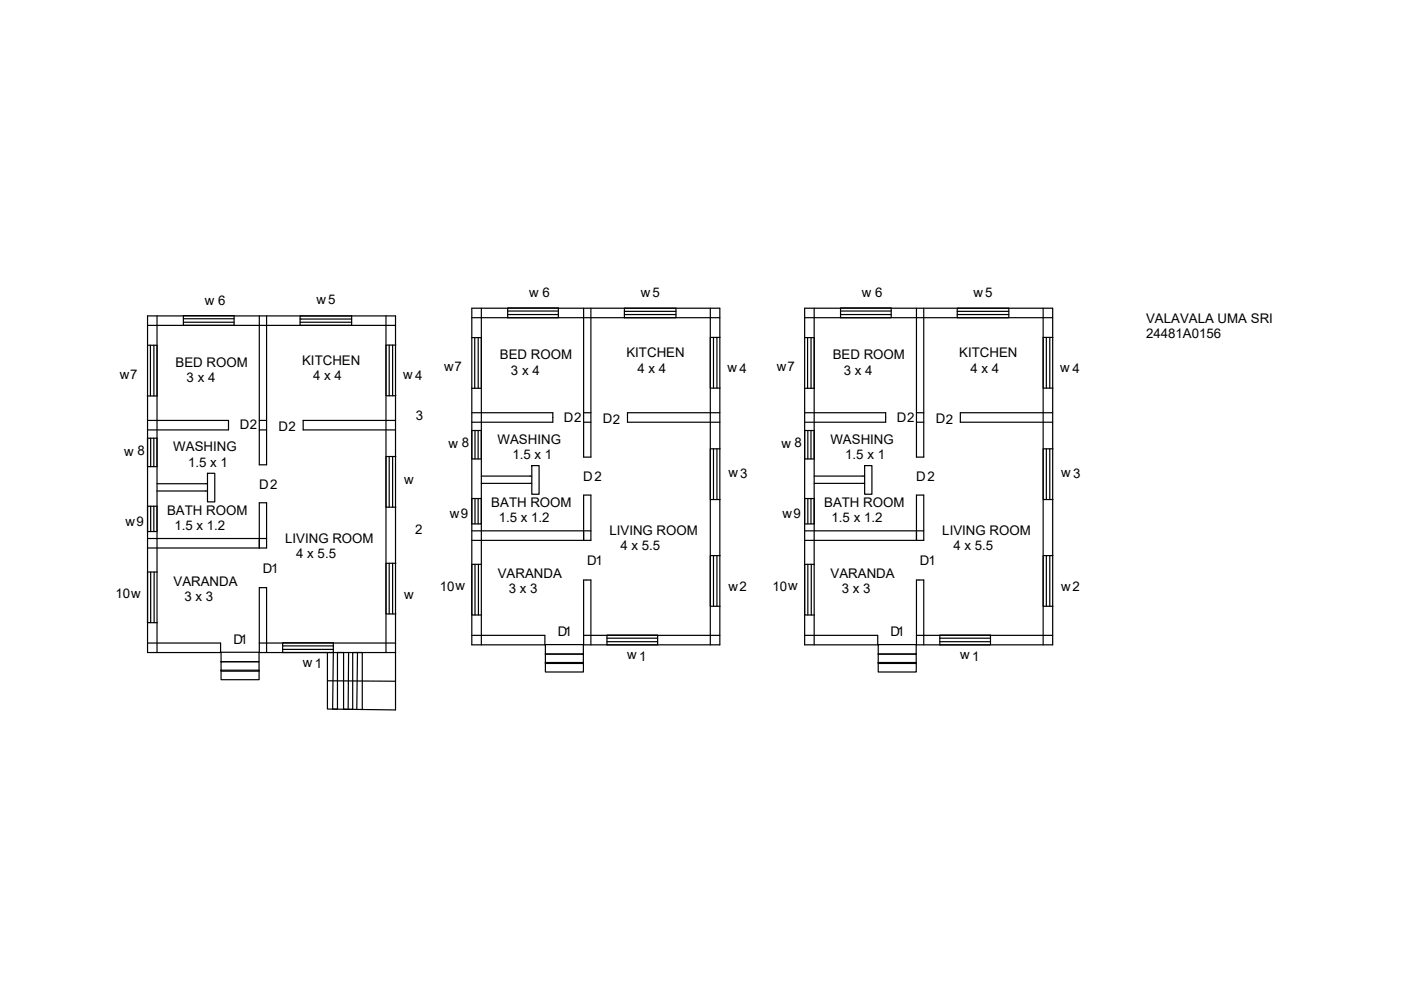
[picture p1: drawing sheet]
<svg xmlns="http://www.w3.org/2000/svg" width="297mm" height="210mm" viewBox="0 0 297 210" stroke-linecap="round" stroke-linejoin="round" font-family="sans-serif">
<defs><g id="words">
<g font-size="2.8">
<text x="43.4" y="64.7">w 6</text>
<text x="67.1" y="64.5">w5</text>
<text x="112.2" y="63">w 6</text>
<text x="135.8" y="62.9">w5</text>
<text x="182.8" y="63">w 6</text>
<text x="206.4" y="62.9">w5</text>
<text x="243" y="68.4">VALAVALA UMA SRI</text>
<text x="243" y="71.6">24481A0156</text>
<text x="37.2" y="77.8">BED ROOM</text>
<text x="64.1" y="77.4">KITCHEN</text>
<text x="106" y="76.2">BED ROOM</text>
<text x="132.8" y="75.7">KITCHEN</text>
<text x="176.6" y="76.2">BED ROOM</text>
<text x="203.4" y="75.7">KITCHEN</text>
<text x="25.4" y="80.4">w7</text>
<text x="39.6" y="81.1">3 x 4</text>
<text x="66.4" y="80.6">4 x 4</text>
<text x="85.5" y="80.5">w 4</text>
<text x="94.2" y="78.7">w7</text>
<text x="108.3" y="79.4">3 x 4</text>
<text x="135.2" y="79">4 x 4</text>
<text x="154.2" y="78.8">w 4</text>
<text x="164.7" y="78.7">w7</text>
<text x="178.9" y="79.4">3 x 4</text>
<text x="205.7" y="79">4 x 4</text>
<text x="224.8" y="78.8">w 4</text>
<text x="88.2" y="89.1">3</text>
<text x="119.6" y="89.4">D2</text>
<text x="127.8" y="89.8">D2</text>
<text x="190.1" y="89.4">D2</text>
<text x="198.4" y="89.8">D2</text>
<text x="36.7" y="95.7">WASHING</text>
<text x="50.8" y="91">D2</text>
<text x="59.1" y="91.4">D2</text>
<text x="95.1" y="95">w 8</text>
<text x="105.5" y="94.1">WASHING</text>
<text x="165.7" y="95">w 8</text>
<text x="176.1" y="94.1">WASHING</text>
<text x="26.4" y="96.6">w 8</text>
<text x="39.9" y="99">1.5 x 1</text>
<text x="108.6" y="97.3">1.5 x 1</text>
<text x="123.7" y="102">D2</text>
<text x="154.4" y="101">w3</text>
<text x="179.2" y="97.3">1.5 x 1</text>
<text x="194.2" y="102">D2</text>
<text x="225" y="101">w3</text>
<text x="54.9" y="103.6">D2</text>
<text x="85.7" y="102.7">w</text>
<text x="104.2" y="107.5">BATH ROOM</text>
<text x="174.7" y="107.5">BATH ROOM</text>
<text x="26.6" y="111.4">w9</text>
<text x="35.4" y="109.2">BATH ROOM</text>
<text x="37" y="112.4">1.5 x 1.2</text>
<text x="88" y="113.2">2</text>
<text x="95.4" y="109.8">w9</text>
<text x="105.7" y="110.8">1.5 x 1.2</text>
<text x="129.2" y="113.4">LIVING ROOM</text>
<text x="165.9" y="109.8">w9</text>
<text x="176.3" y="110.8">1.5 x 1.2</text>
<text x="199.8" y="113.4">LIVING ROOM</text>
<text x="60.5" y="115.1">LIVING ROOM</text>
<text x="62.8" y="118.3">4 x 5.5</text>
<text x="124.5" y="119.8">D1</text>
<text x="131.6" y="116.7">4 x 5.5</text>
<text x="195" y="119.8">D1</text>
<text x="202.1" y="116.7">4 x 5.5</text>
<text x="36.8" y="124.1">VARANDA</text>
<text x="55.7" y="121.5">D1</text>
<text x="93.2" y="125.2">10w</text>
<text x="105.5" y="122.5">VARANDA</text>
<text x="107.9" y="125.7">3 x 3</text>
<text x="154.4" y="125.3">w2</text>
<text x="163.8" y="125.2">10w</text>
<text x="176.1" y="122.5">VARANDA</text>
<text x="178.5" y="125.7">3 x 3</text>
<text x="225" y="125.3">w2</text>
<text x="24.5" y="126.9">10w</text>
<text x="39.1" y="127.4">3 x 3</text>
<text x="85.7" y="126.9">w</text>
<text x="49.5" y="136.5">D1</text>
<text x="118.3" y="134.9">D1</text>
<text x="188.8" y="134.9">D1</text>
<text x="64.2" y="141.5">w 1</text>
<text x="133" y="139.8">w 1</text>
<text x="203.6" y="139.8">w 1</text>
</g>
</g></defs>
<!-- layer: 0 -->
<g fill="none" stroke="#000" stroke-width=".25">
<path d="M31.3 73.2h2v10.8h-2.1M31.3 69h52.6M31.9 73.2v10.8M32.6 73.2v10.8M33.3 67v71.4M38.9 68.3h10.7M38.9 67.6h10.7M49.6 66.9h-10.7v2.1h10.7v-2M55 67v31.5h1.5v-31.5M63.6 67.6h11M63.6 68.3h11M63.8 67h-.2v2h11v-2"/>
<path d="M81.8 73.2v10.7h2.1M81.8 67v71.4M81.9 73.2h2M82.5 73.2v10.7M83.2 73.2v10.7M100 67.4h52.6M100 71.6h2.1v10.7h-2.1M100.7 71.6v10.7M101.4 71.6v10.7M102.1 65.3v71.4M107.6 66.7h10.8M107.6 66h10.8"/>
<path d="M118.4 65.3h-10.8v2.1h10.8v-2.1M123.7 65.3v31.6h1.6v-31.6M132.4 66h10.9M132.4 66.7h10.9M132.6 65.3h-.2v2.1h10.9v-2.1M150.6 71.5v10.8h2.1M150.6 65.3v71.4M150.7 71.5h2M151.3 71.5v10.8M152 71.5v10.8M170.6 67.4h52.6M170.6 71.6h2v10.7h-2.1"/>
<path d="M171.2 71.6v10.7M172 71.6v10.7M172.6 65.3v71.4M178.2 66.7h10.8M178.2 66h10.8M189 65.3h-10.8v2.1h10.8v-2.1M194.3 65.3v31.6h1.6v-31.6M203 66h10.9M203 66.7h10.9M203.1 65.3h-.1v2.1h10.9v-2.1M221.2 71.5v10.8h2.1M221.2 65.3v71.4"/>
<path d="M221.2 71.5h2.1M221.8 71.5v10.8M222.6 71.5v10.8M31.3 89.1h17.1v2.1h-17.1M31.9 92.9v6M32.6 92.9v6M33.3 92.9h-2v6h2M55 89.1h1.5M55 91.2h1.5M81.8 96.8v10.7h2.1M81.9 96.8h2M82.5 96.8v10.7"/>
<path d="M83.2 96.8v10.7M83.9 89.1h-19.6v2.1h19.6M100 87.5h17.2v2h-17.2M100.7 91.3v6M101.4 91.3v6M102.1 91.3h-2.1v6h2.1M112.8 98.7h1.5v6.1h-1.5zM123.7 87.5h1.6M123.7 89.5h1.6M150.6 95.2v10.7h2.1M150.7 95.2h2M151.3 95.2v10.7"/>
<path d="M152 95.2v10.7M152.6 87.5h-19.6v2h19.6M170.6 87.5h17.2v2h-17.2M171.3 91.3v6M171.9 91.3v6M172.6 91.3h-2v6h2M183.3 98.7h1.6v6.1h-1.6zM194.3 87.5h1.6M194.3 89.5h1.6M221.2 95.2v10.7h2.1M221.2 95.2h2.1M221.8 95.2v10.7"/>
<path d="M222.6 95.2v10.7M223.2 87.5h-19.6v2h19.6M31.3 107.3h2v5.4h-2zM31.3 116.2h25.2v-9.6h-1.5v9.6M31.3 114.2h25.2M31.9 107.3v5.4M32.6 107.3v5.4M33.3 104.1h10.7M33.3 102.6h10.7M44 100.3h1.5v6.1h-1.5zM81.8 119.4v10.8h2.1M81.9 119.4h2"/>
<path d="M82.5 119.4v10.8M83.2 119.4v10.8M100 119.7v10.7h2.1M100 105.7h2.1v5.4h-2.1zM100 114.6h25.3v-9.6h-1.6v9.6M100 112.6h25.3M100.1 119.7h2M100.7 105.7v5.4M100.7 119.7v10.7M101.4 105.7v5.4M101.4 119.7v10.7M102.1 102.5h10.7"/>
<path d="M102.1 100.9h10.7M150.6 117.8v10.7h2.1M150.7 117.8h2M151.3 117.8v10.7M152 117.8v10.7M170.6 119.7v10.7h2.1M170.6 105.7h2v5.4h-2zM170.6 114.6h25.3v-9.6h-1.6v9.6M170.6 112.6h25.3M170.7 119.7h2M171.3 105.7v5.4M171.3 119.7v10.7"/>
<path d="M171.9 105.7v5.4M172 119.7v10.7M172.6 102.5h10.7M172.6 100.9h10.7M221.2 117.8v10.7h2.1M221.2 117.8h2.1M221.8 117.8v10.7M222.6 117.8v10.7M31.3 121.3v10.7h2.1M31.3 136.3h15.5v2.1h-15.5v-71.4h52.6v83.5l-14.5-.2v-11.9M31.3 121.3h2.1M31.9 121.3v10.7"/>
<path d="M32.7 121.3v10.7M46.9 138.3h8v2h-8zM55 136.3h28.9M56.5 138.4v-13.8h-1.5v13.8h28.9M59.9 137.7h10.8M59.9 136.9h10.8M70.7 136.3h-10.8v2.1h10.8v-2.1M70.7 138.4l-.2 12h1.1v-12h1.2v12h2v-12h2v12M73.9 138.4l-.1 12M75.8 138.4l-.2 12M100 134.7h15.5v2h-15.5v-71.4h52.6v71.4h-28.9v-13.7h1.6v13.7M115.6 136.7h8.1v2h-8.1z"/>
<path d="M115.6 138.7h8.1v2h-8.1zM123.7 134.7h28.9M128.7 136.1h10.7M128.7 135.3h10.7M139.4 134.6h-10.7v2.1h10.7v-2M170.6 134.7h15.5v2h-15.5v-71.4h52.6v71.4h-28.9v-13.7h1.6v13.7M186.2 136.7h8.1v2h-8.1zM186.2 138.7h8.1v2h-8.1zM194.3 134.7h28.9M199.3 136.1h10.7M199.3 135.3h10.7M210 134.6h-10.7v2.1h10.7v-2"/>
<path d="M46.9 140.3h8v2h-8zM46.9 142.1h8v2h-8zM69.4 144.3l14.5 .1M115.6 140.5h8.1v2h-8.1zM186.2 140.5h8.1v2h-8.1z"/>
</g>
<use href="#words"/>
</svg>
